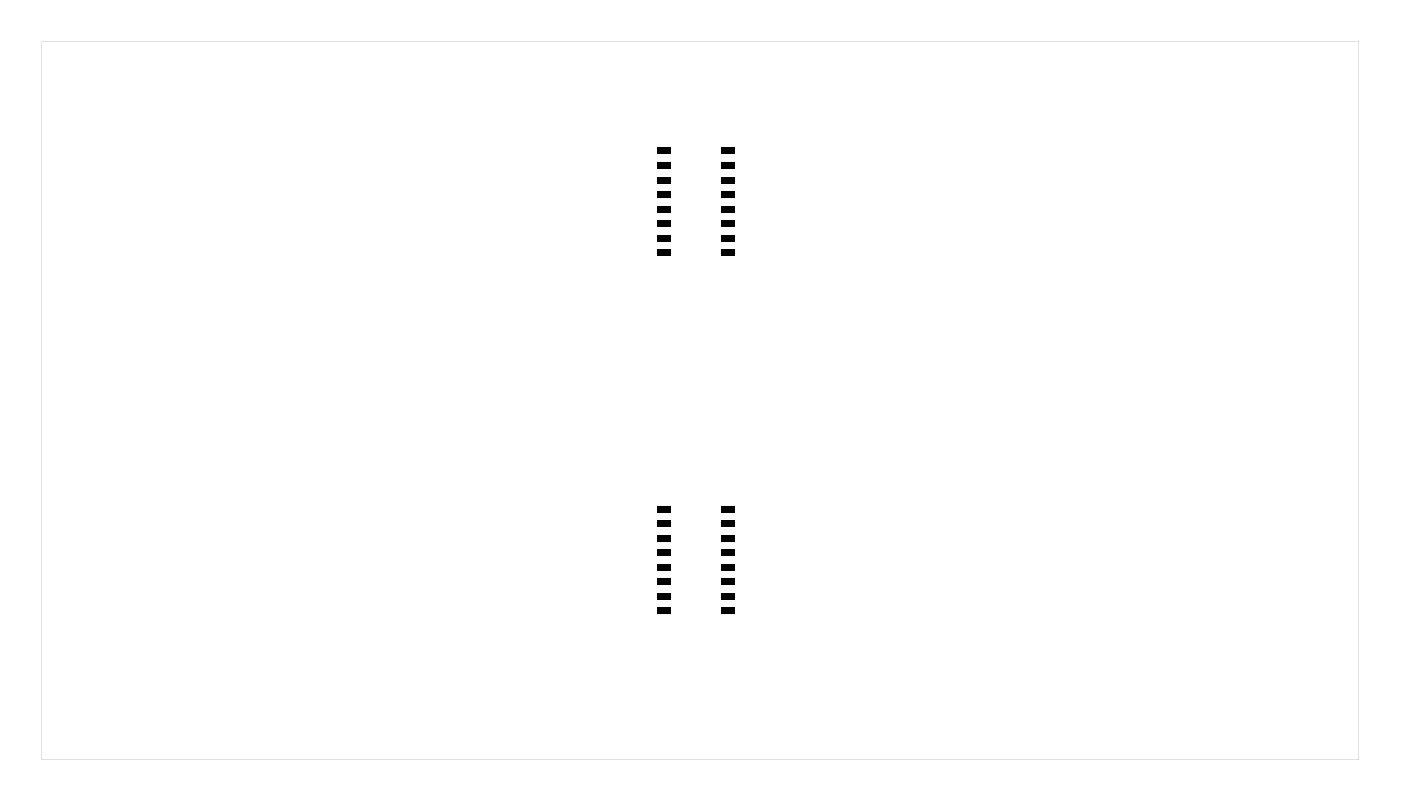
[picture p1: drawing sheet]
<svg xmlns="http://www.w3.org/2000/svg" width="122mm" height="70mm" viewBox="0 0 122 70" stroke-linecap="round" stroke-linejoin="round" font-family="sans-serif">
<g fill="#000">
<path d="M57.4 12.9h1.2v.6h-1.2zM57.4 14.2h1.2v.6h-1.2zM57.4 15.4h1.2v.6h-1.2zM57.4 16.7h1.2v.6h-1.2zM57.4 18h1.2v.6h-1.2zM57.4 19.3h1.2v.6h-1.2zM63 19.3h1.2v.6h-1.2zM63 18h1.2v.6h-1.2zM63 16.7h1.2v.6h-1.2zM63 15.4h1.2v.6h-1.2zM63 14.2h1.2v.6h-1.2zM63 12.9h1.2v.6h-1.2z"/>
<path d="M57.4 20.5h1.2v.6h-1.2zM57.4 21.8h1.2v.6h-1.2zM63 21.8h1.2v.6h-1.2zM63 20.5h1.2v.6h-1.2zM57.4 44.2h1.2v.6h-1.2zM57.4 45.5h1.2v.6h-1.2zM57.4 46.8h1.2v.6h-1.2zM57.4 48h1.2v.6h-1.2zM57.4 49.3h1.2v.6h-1.2zM57.4 50.6h1.2v.6h-1.2zM57.4 51.8h1.2v.6h-1.2zM57.4 53.1h1.2v.6h-1.2z"/>
<path d="M63 53.1h1.2v.6h-1.2zM63 51.8h1.2v.6h-1.2zM63 50.6h1.2v.6h-1.2zM63 49.3h1.2v.6h-1.2zM63 48h1.2v.6h-1.2zM63 46.8h1.2v.6h-1.2zM63 45.5h1.2v.6h-1.2zM63 44.2h1.2v.6h-1.2z"/>
<path d="M3.6 3.6v62.8h115.1v-62.8zM3.6 3.6h115.1v62.8h-115.1z"/>
</g>
</svg>
